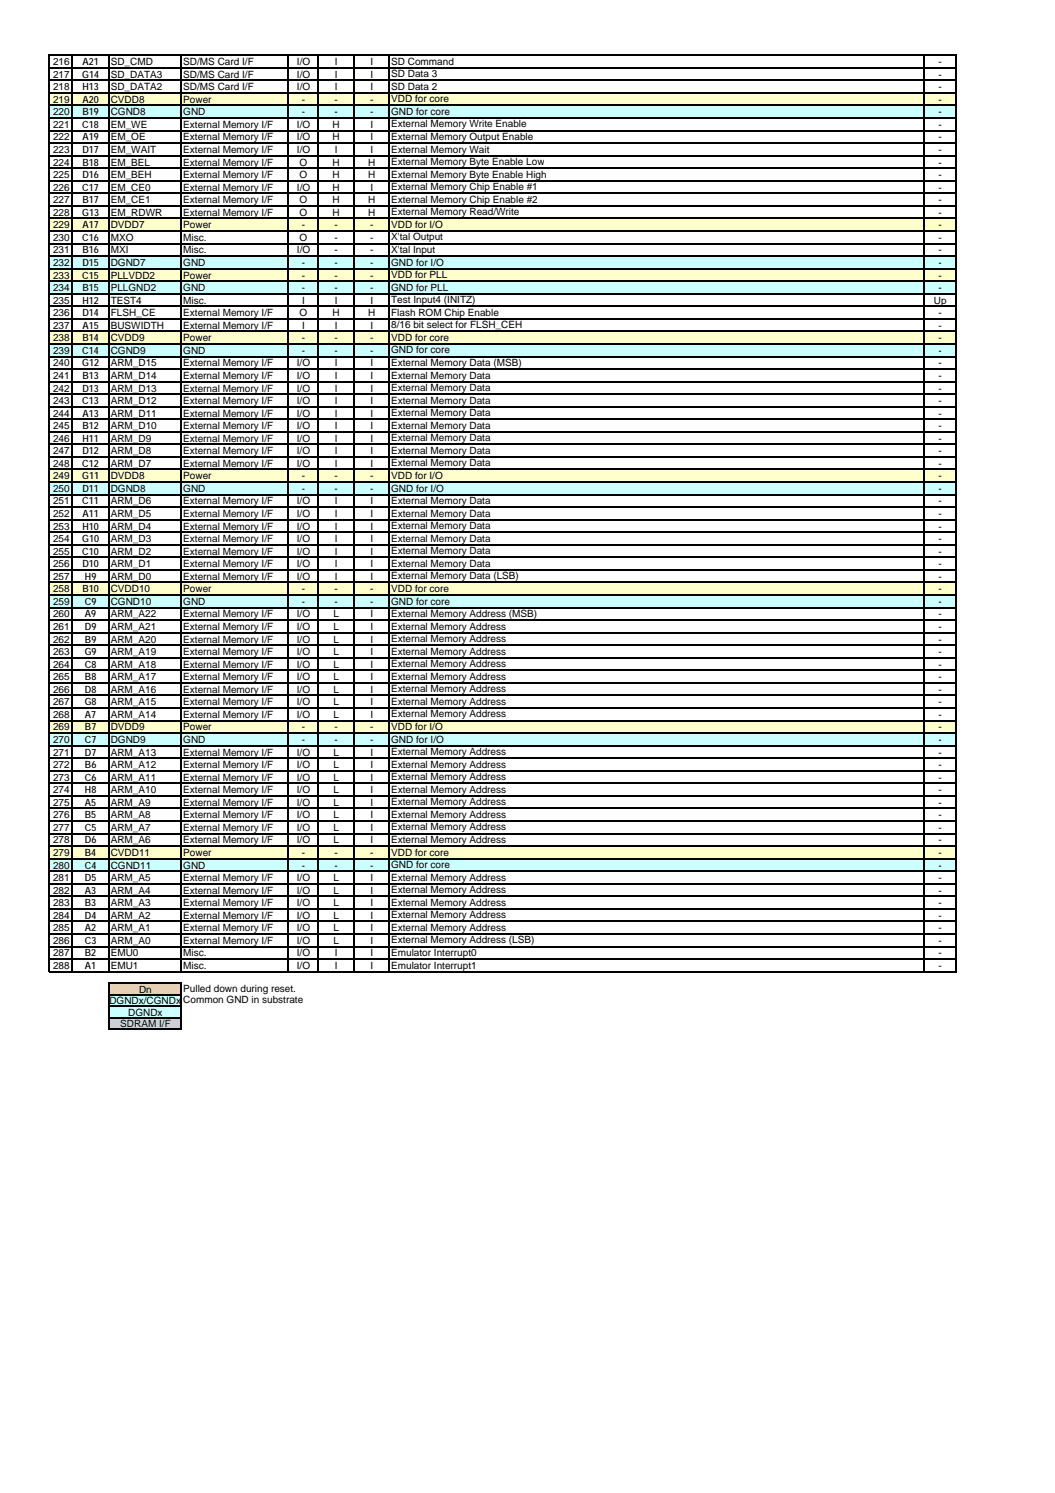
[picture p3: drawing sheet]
<svg xmlns="http://www.w3.org/2000/svg" width="210mm" height="297mm" viewBox="0 0 210 297" stroke-linecap="round" stroke-linejoin="round" font-family="sans-serif">
<defs><g id="words">
<g font-size="2">
<text x="10.6" y="13">216</text>
<text x="10.6" y="15.5">217</text>
<text x="10.6" y="17.9">218</text>
<text x="16.4" y="15.5">G14</text>
<text x="16.4" y="13">A21</text>
<text x="16.4" y="17.9">H13</text>
<text x="22" y="13">SD_CMD</text>
<text x="22" y="15.5">SD_DATA3</text>
<text x="22" y="17.9">SD_DATA2</text>
<text x="36.5" y="13">SD/MS Card I/F</text>
<text x="36.5" y="15.5">SD/MS Card I/F</text>
<text x="36.5" y="17.9">SD/MS Card I/F</text>
<text x="59.1" y="13">I/O</text>
<text x="59.1" y="15.5">I/O</text>
<text x="59.1" y="17.9">I/O</text>
<text x="66.6" y="13">I</text>
<text x="66.6" y="15.5">I</text>
<text x="66.6" y="17.9">I</text>
<text x="73.7" y="13">I</text>
<text x="73.7" y="15.5">I</text>
<text x="73.7" y="17.9">I</text>
<text x="77.8" y="17.9">SD Data 2</text>
<text x="77.8" y="12.9">SD Command</text>
<text x="77.8" y="15.4">SD Data 3</text>
<text x="186.7" y="13">-</text>
<text x="186.7" y="15.5">-</text>
<text x="186.7" y="17.9">-</text>
<text x="10.6" y="20.4">219</text>
<text x="10.6" y="22.9">220</text>
<text x="16.4" y="20.4">A20</text>
<text x="16.4" y="22.9">B19</text>
<text x="22" y="20.4">CVDD8</text>
<text x="22" y="22.9">CGND8</text>
<text x="36.5" y="20.4">Power</text>
<text x="36.5" y="22.9">GND</text>
<text x="60" y="20.4">-</text>
<text x="60" y="22.9">-</text>
<text x="66.6" y="20.4">-</text>
<text x="66.6" y="22.9">-</text>
<text x="73.6" y="20.4">-</text>
<text x="73.6" y="22.9">-</text>
<text x="77.8" y="20.4">VDD for core</text>
<text x="77.8" y="22.9">GND for core</text>
<text x="186.7" y="20.4">-</text>
<text x="186.7" y="22.9">-</text>
<text x="10.6" y="25.4">221</text>
<text x="10.6" y="27.9">222</text>
<text x="16.4" y="25.4">C18</text>
<text x="16.4" y="27.9">A19</text>
<text x="22" y="25.4">EM_WE</text>
<text x="22" y="27.9">EM_OE</text>
<text x="36.5" y="25.4">External Memory I/F</text>
<text x="36.5" y="27.9">External Memory I/F</text>
<text x="59.1" y="25.4">I/O</text>
<text x="59.1" y="27.9">I/O</text>
<text x="66.2" y="25.4">H</text>
<text x="66.2" y="27.9">H</text>
<text x="73.7" y="25.4">I</text>
<text x="73.7" y="27.9">I</text>
<text x="77.8" y="27.9">External Memory Output Enable</text>
<text x="77.8" y="25.4">External Memory Write Enable</text>
<text x="186.7" y="25.4">-</text>
<text x="186.7" y="27.9">-</text>
<text x="10.6" y="30.4">223</text>
<text x="10.6" y="32.9">224</text>
<text x="10.6" y="35.4">225</text>
<text x="16.4" y="30.4">D17</text>
<text x="16.4" y="32.9">B18</text>
<text x="16.4" y="35.4">D16</text>
<text x="22" y="30.4">EM_WAIT</text>
<text x="22" y="32.9">EM_BEL</text>
<text x="22" y="35.4">EM_BEH</text>
<text x="36.5" y="32.9">External Memory I/F</text>
<text x="36.5" y="35.4">External Memory I/F</text>
<text x="36.5" y="30.4">External Memory I/F</text>
<text x="59.1" y="30.4">I/O</text>
<text x="59.6" y="32.9">O</text>
<text x="59.6" y="35.4">O</text>
<text x="66.2" y="32.9">H</text>
<text x="66.2" y="35.4">H</text>
<text x="66.6" y="30.4">I</text>
<text x="73.3" y="32.9">H</text>
<text x="73.3" y="35.4">H</text>
<text x="73.7" y="30.4">I</text>
<text x="77.8" y="30.4">External Memory Wait</text>
<text x="77.8" y="32.9">External Memory Byte Enable Low</text>
<text x="77.8" y="35.3">External Memory Byte Enable High</text>
<text x="186.7" y="30.4">-</text>
<text x="186.7" y="32.9">-</text>
<text x="186.7" y="35.4">-</text>
<text x="10.6" y="37.9">226</text>
<text x="10.6" y="40.4">227</text>
<text x="16.4" y="37.9">C17</text>
<text x="16.4" y="40.4">B17</text>
<text x="22" y="37.9">EM_CE0</text>
<text x="22" y="40.4">EM_CE1</text>
<text x="36.5" y="37.9">External Memory I/F</text>
<text x="36.5" y="40.4">External Memory I/F</text>
<text x="59.1" y="37.9">I/O</text>
<text x="59.6" y="40.4">O</text>
<text x="66.2" y="40.4">H</text>
<text x="66.2" y="37.9">H</text>
<text x="73.3" y="40.4">H</text>
<text x="73.7" y="37.9">I</text>
<text x="77.8" y="37.8">External Memory Chip Enable #1</text>
<text x="77.8" y="40.3">External Memory Chip Enable #2</text>
<text x="186.7" y="37.9">-</text>
<text x="186.7" y="40.4">-</text>
<text x="10.6" y="42.9">228</text>
<text x="10.6" y="45.4">229</text>
<text x="10.6" y="47.9">230</text>
<text x="16.4" y="42.9">G13</text>
<text x="16.4" y="47.9">C16</text>
<text x="16.4" y="45.4">A17</text>
<text x="22" y="42.9">EM_RDWR</text>
<text x="22" y="45.4">DVDD7</text>
<text x="22" y="47.9">MXO</text>
<text x="36.5" y="45.4">Power</text>
<text x="36.5" y="42.9">External Memory I/F</text>
<text x="36.5" y="47.9">Misc.</text>
<text x="59.6" y="42.9">O</text>
<text x="59.6" y="47.9">O</text>
<text x="60" y="45.4">-</text>
<text x="66.2" y="42.9">H</text>
<text x="66.6" y="45.4">-</text>
<text x="66.6" y="47.9">-</text>
<text x="73.3" y="42.9">H</text>
<text x="73.6" y="45.4">-</text>
<text x="73.6" y="47.9">-</text>
<text x="77.8" y="47.8">X'tal Output</text>
<text x="77.8" y="42.8">External Memory Read/Write</text>
<text x="77.8" y="45.3">VDD for I/O</text>
<text x="186.7" y="42.9">-</text>
<text x="186.7" y="45.4">-</text>
<text x="186.7" y="47.9">-</text>
<text x="10.6" y="50.4">231</text>
<text x="10.6" y="52.9">232</text>
<text x="16.4" y="50.4">B16</text>
<text x="16.4" y="52.9">D15</text>
<text x="22" y="50.4">MXI</text>
<text x="22" y="52.9">DGND7</text>
<text x="36.5" y="52.9">GND</text>
<text x="36.5" y="50.4">Misc.</text>
<text x="59.1" y="50.4">I/O</text>
<text x="60" y="52.9">-</text>
<text x="66.6" y="52.9">-</text>
<text x="66.6" y="50.4">-</text>
<text x="73.6" y="52.9">-</text>
<text x="73.6" y="50.4">-</text>
<text x="77.8" y="50.3">X'tal Input</text>
<text x="77.8" y="52.8">GND for I/O</text>
<text x="186.7" y="50.4">-</text>
<text x="186.7" y="52.9">-</text>
<text x="10.6" y="55.4">233</text>
<text x="10.6" y="57.9">234</text>
<text x="16.4" y="55.4">C15</text>
<text x="16.4" y="57.9">B15</text>
<text x="22" y="55.4">PLLVDD2</text>
<text x="22" y="57.9">PLLGND2</text>
<text x="36.5" y="55.4">Power</text>
<text x="36.5" y="57.9">GND</text>
<text x="60" y="55.4">-</text>
<text x="60" y="57.9">-</text>
<text x="66.6" y="55.4">-</text>
<text x="66.6" y="57.9">-</text>
<text x="73.6" y="55.4">-</text>
<text x="73.6" y="57.9">-</text>
<text x="77.8" y="57.8">GND for PLL</text>
<text x="77.8" y="55.3">VDD for PLL</text>
<text x="186.7" y="55.4">-</text>
<text x="186.7" y="57.9">-</text>
<text x="10.6" y="60.4">235</text>
<text x="10.6" y="62.9">236</text>
<text x="10.6" y="65.4">237</text>
<text x="16.4" y="60.4">H12</text>
<text x="16.4" y="62.9">D14</text>
<text x="16.4" y="65.4">A15</text>
<text x="22" y="60.4">TEST4</text>
<text x="22" y="62.9">FLSH_CE</text>
<text x="22" y="65.4">BUSWIDTH</text>
<text x="36.5" y="62.9">External Memory I/F</text>
<text x="36.5" y="65.4">External Memory I/F</text>
<text x="36.5" y="60.4">Misc.</text>
<text x="59.6" y="62.9">O</text>
<text x="60.1" y="65.4">I</text>
<text x="60.1" y="60.4">I</text>
<text x="66.2" y="62.9">H</text>
<text x="66.6" y="65.4">I</text>
<text x="66.6" y="60.4">I</text>
<text x="73.3" y="62.9">H</text>
<text x="73.7" y="65.4">I</text>
<text x="73.7" y="60.4">I</text>
<text x="77.8" y="60.3">Test Input4 (INITZ)</text>
<text x="77.8" y="62.8">Flash ROM Chip Enable</text>
<text x="77.8" y="65.3">8/16 bit select for FLSH_CEH</text>
<text x="185.8" y="60.4">Up</text>
<text x="186.7" y="62.9">-</text>
<text x="186.7" y="65.4">-</text>
<text x="10.6" y="67.9">238</text>
<text x="10.6" y="70.4">239</text>
<text x="16.4" y="70.4">C14</text>
<text x="16.4" y="67.9">B14</text>
<text x="22" y="67.9">CVDD9</text>
<text x="22" y="70.4">CGND9</text>
<text x="36.5" y="67.9">Power</text>
<text x="36.5" y="70.4">GND</text>
<text x="60" y="67.9">-</text>
<text x="60" y="70.4">-</text>
<text x="66.6" y="67.9">-</text>
<text x="66.6" y="70.4">-</text>
<text x="73.6" y="67.9">-</text>
<text x="73.6" y="70.4">-</text>
<text x="77.8" y="67.8">VDD for core</text>
<text x="77.8" y="70.3">GND for core</text>
<text x="186.7" y="67.9">-</text>
<text x="186.7" y="70.4">-</text>
<text x="10.6" y="72.9">240</text>
<text x="10.6" y="75.4">241</text>
<text x="10.6" y="77.9">242</text>
<text x="16.4" y="72.9">G12</text>
<text x="16.4" y="75.4">B13</text>
<text x="16.4" y="77.9">D13</text>
<text x="22" y="72.9">ARM_D15</text>
<text x="22" y="75.4">ARM_D14</text>
<text x="22" y="77.9">ARM_D13</text>
<text x="36.5" y="72.9">External Memory I/F</text>
<text x="36.5" y="75.4">External Memory I/F</text>
<text x="36.5" y="77.9">External Memory I/F</text>
<text x="59.1" y="72.9">I/O</text>
<text x="59.1" y="75.4">I/O</text>
<text x="59.1" y="77.9">I/O</text>
<text x="66.6" y="72.9">I</text>
<text x="66.6" y="75.4">I</text>
<text x="66.6" y="77.9">I</text>
<text x="73.7" y="72.9">I</text>
<text x="73.7" y="75.4">I</text>
<text x="73.7" y="77.9">I</text>
<text x="77.8" y="77.8">External Memory Data</text>
<text x="77.8" y="72.8">External Memory Data (MSB)</text>
<text x="77.8" y="75.3">External Memory Data</text>
<text x="186.7" y="72.9">-</text>
<text x="186.7" y="75.4">-</text>
<text x="186.7" y="77.9">-</text>
<text x="10.6" y="80.4">243</text>
<text x="10.6" y="82.9">244</text>
<text x="16.4" y="80.4">C13</text>
<text x="16.4" y="82.9">A13</text>
<text x="22" y="80.4">ARM_D12</text>
<text x="22" y="82.9">ARM_D11</text>
<text x="36.5" y="80.4">External Memory I/F</text>
<text x="36.5" y="82.9">External Memory I/F</text>
<text x="59.1" y="80.4">I/O</text>
<text x="59.1" y="82.9">I/O</text>
<text x="66.6" y="80.4">I</text>
<text x="66.6" y="82.9">I</text>
<text x="73.7" y="80.4">I</text>
<text x="73.7" y="82.9">I</text>
<text x="77.8" y="80.3">External Memory Data</text>
<text x="77.8" y="82.8">External Memory Data</text>
<text x="186.7" y="80.4">-</text>
<text x="186.7" y="82.9">-</text>
<text x="10.6" y="85.4">245</text>
<text x="10.6" y="87.9">246</text>
<text x="16.4" y="85.4">B12</text>
<text x="16.4" y="87.9">H11</text>
<text x="22" y="85.4">ARM_D10</text>
<text x="22" y="87.9">ARM_D9</text>
<text x="36.5" y="85.4">External Memory I/F</text>
<text x="36.5" y="87.9">External Memory I/F</text>
<text x="59.1" y="85.4">I/O</text>
<text x="59.1" y="87.9">I/O</text>
<text x="66.6" y="85.4">I</text>
<text x="66.6" y="87.9">I</text>
<text x="73.7" y="85.4">I</text>
<text x="73.7" y="87.9">I</text>
<text x="77.8" y="87.8">External Memory Data</text>
<text x="77.8" y="85.3">External Memory Data</text>
<text x="186.7" y="85.4">-</text>
<text x="186.7" y="87.9">-</text>
<text x="10.6" y="90.4">247</text>
<text x="10.6" y="92.9">248</text>
<text x="10.6" y="95.4">249</text>
<text x="16.4" y="92.9">C12</text>
<text x="16.4" y="95.4">G11</text>
<text x="16.4" y="90.4">D12</text>
<text x="22" y="90.4">ARM_D8</text>
<text x="22" y="92.9">ARM_D7</text>
<text x="22" y="95.4">DVDD8</text>
<text x="36.5" y="90.4">External Memory I/F</text>
<text x="36.5" y="92.9">External Memory I/F</text>
<text x="36.5" y="95.4">Power</text>
<text x="59.1" y="90.4">I/O</text>
<text x="59.1" y="92.9">I/O</text>
<text x="60" y="95.4">-</text>
<text x="66.6" y="95.4">-</text>
<text x="66.6" y="90.4">I</text>
<text x="66.6" y="92.9">I</text>
<text x="73.6" y="95.4">-</text>
<text x="73.7" y="90.4">I</text>
<text x="73.7" y="92.9">I</text>
<text x="77.8" y="90.3">External Memory Data</text>
<text x="77.8" y="92.8">External Memory Data</text>
<text x="77.8" y="95.3">VDD for I/O</text>
<text x="186.7" y="90.4">-</text>
<text x="186.7" y="92.9">-</text>
<text x="186.7" y="95.4">-</text>
<text x="10.6" y="97.9">250</text>
<text x="10.6" y="100.4">251</text>
<text x="16.4" y="100.4">C11</text>
<text x="16.4" y="97.9">D11</text>
<text x="22" y="97.9">DGND8</text>
<text x="22" y="100.4">ARM_D6</text>
<text x="36.5" y="100.4">External Memory I/F</text>
<text x="36.5" y="97.9">GND</text>
<text x="59.1" y="100.4">I/O</text>
<text x="60" y="97.9">-</text>
<text x="66.6" y="97.9">-</text>
<text x="66.6" y="100.4">I</text>
<text x="73.6" y="97.9">-</text>
<text x="73.7" y="100.4">I</text>
<text x="77.8" y="97.8">GND for I/O</text>
<text x="77.8" y="100.3">External Memory Data</text>
<text x="186.7" y="97.9">-</text>
<text x="186.7" y="100.4">-</text>
<text x="10.6" y="102.9">252</text>
<text x="10.6" y="105.4">253</text>
<text x="10.6" y="107.9">254</text>
<text x="16.4" y="107.9">G10</text>
<text x="16.4" y="102.9">A11</text>
<text x="16.4" y="105.4">H10</text>
<text x="22" y="102.9">ARM_D5</text>
<text x="22" y="105.4">ARM_D4</text>
<text x="22" y="107.9">ARM_D3</text>
<text x="36.5" y="102.9">External Memory I/F</text>
<text x="36.5" y="105.4">External Memory I/F</text>
<text x="36.5" y="107.9">External Memory I/F</text>
<text x="59.1" y="102.9">I/O</text>
<text x="59.1" y="105.4">I/O</text>
<text x="59.1" y="107.9">I/O</text>
<text x="66.6" y="102.9">I</text>
<text x="66.6" y="105.4">I</text>
<text x="66.6" y="107.9">I</text>
<text x="73.7" y="102.9">I</text>
<text x="73.7" y="105.4">I</text>
<text x="73.7" y="107.9">I</text>
<text x="77.8" y="107.8">External Memory Data</text>
<text x="77.8" y="102.8">External Memory Data</text>
<text x="77.8" y="105.3">External Memory Data</text>
<text x="186.7" y="102.9">-</text>
<text x="186.7" y="105.4">-</text>
<text x="186.7" y="107.9">-</text>
<text x="10.6" y="110.4">255</text>
<text x="10.6" y="112.9">256</text>
<text x="16.4" y="110.4">C10</text>
<text x="16.4" y="112.9">D10</text>
<text x="22" y="110.4">ARM_D2</text>
<text x="22" y="112.9">ARM_D1</text>
<text x="36.5" y="110.4">External Memory I/F</text>
<text x="36.5" y="112.9">External Memory I/F</text>
<text x="59.1" y="110.4">I/O</text>
<text x="59.1" y="112.9">I/O</text>
<text x="66.6" y="110.4">I</text>
<text x="66.6" y="112.9">I</text>
<text x="73.7" y="110.4">I</text>
<text x="73.7" y="112.9">I</text>
<text x="77.8" y="110.3">External Memory Data</text>
<text x="77.8" y="112.8">External Memory Data</text>
<text x="186.7" y="110.4">-</text>
<text x="186.7" y="112.9">-</text>
<text x="10.6" y="115.4">257</text>
<text x="10.6" y="117.9">258</text>
<text x="16.4" y="117.9">B10</text>
<text x="16.9" y="115.4">H9</text>
<text x="22" y="115.4">ARM_D0</text>
<text x="22" y="117.9">CVDD10</text>
<text x="36.5" y="117.9">Power</text>
<text x="36.5" y="115.4">External Memory I/F</text>
<text x="59.1" y="115.4">I/O</text>
<text x="60" y="117.9">-</text>
<text x="66.6" y="117.9">-</text>
<text x="66.6" y="115.4">I</text>
<text x="73.6" y="117.9">-</text>
<text x="73.7" y="115.4">I</text>
<text x="77.8" y="117.8">VDD for core</text>
<text x="77.8" y="115.3">External Memory Data (LSB)</text>
<text x="186.7" y="115.4">-</text>
<text x="186.7" y="117.9">-</text>
<text x="10.6" y="122.8">260</text>
<text x="10.6" y="125.3">261</text>
<text x="10.6" y="120.4">259</text>
<text x="16.9" y="120.4">C9</text>
<text x="16.9" y="122.8">A9</text>
<text x="16.9" y="125.3">D9</text>
<text x="22" y="120.4">CGND10</text>
<text x="22" y="122.8">ARM_A22</text>
<text x="22" y="125.3">ARM_A21</text>
<text x="36.5" y="120.4">GND</text>
<text x="36.5" y="122.8">External Memory I/F</text>
<text x="36.5" y="125.3">External Memory I/F</text>
<text x="59.1" y="122.8">I/O</text>
<text x="59.1" y="125.3">I/O</text>
<text x="60" y="120.4">-</text>
<text x="66.4" y="122.8">L</text>
<text x="66.4" y="125.3">L</text>
<text x="66.6" y="120.4">-</text>
<text x="73.6" y="120.4">-</text>
<text x="73.7" y="122.8">I</text>
<text x="73.7" y="125.3">I</text>
<text x="77.8" y="120.3">GND for core</text>
<text x="77.8" y="122.8">External Memory Address (MSB)</text>
<text x="77.8" y="125.3">External Memory Address</text>
<text x="186.7" y="120.4">-</text>
<text x="186.7" y="122.8">-</text>
<text x="186.7" y="125.3">-</text>
<text x="10.6" y="127.8">262</text>
<text x="10.6" y="130.3">263</text>
<text x="16.9" y="130.3">G9</text>
<text x="16.9" y="127.8">B9</text>
<text x="22" y="130.3">ARM_A19</text>
<text x="22" y="127.8">ARM_A20</text>
<text x="36.5" y="130.3">External Memory I/F</text>
<text x="36.5" y="127.8">External Memory I/F</text>
<text x="59.1" y="130.3">I/O</text>
<text x="59.1" y="127.8">I/O</text>
<text x="66.4" y="130.3">L</text>
<text x="66.4" y="127.8">L</text>
<text x="73.7" y="130.3">I</text>
<text x="73.7" y="127.8">I</text>
<text x="77.8" y="127.8">External Memory Address</text>
<text x="77.8" y="130.3">External Memory Address</text>
<text x="186.7" y="130.3">-</text>
<text x="186.7" y="127.8">-</text>
<text x="10.6" y="135.3">265</text>
<text x="10.6" y="137.8">266</text>
<text x="10.6" y="132.8">264</text>
<text x="16.9" y="132.8">C8</text>
<text x="16.9" y="135.3">B8</text>
<text x="16.9" y="137.8">D8</text>
<text x="22" y="132.8">ARM_A18</text>
<text x="22" y="135.3">ARM_A17</text>
<text x="22" y="137.8">ARM_A16</text>
<text x="36.5" y="132.8">External Memory I/F</text>
<text x="36.5" y="135.3">External Memory I/F</text>
<text x="36.5" y="137.8">External Memory I/F</text>
<text x="59.1" y="132.8">I/O</text>
<text x="59.1" y="135.3">I/O</text>
<text x="59.1" y="137.8">I/O</text>
<text x="66.3" y="132.8">L</text>
<text x="66.3" y="135.3">L</text>
<text x="66.3" y="137.8">L</text>
<text x="73.7" y="132.8">I</text>
<text x="73.7" y="135.3">I</text>
<text x="73.7" y="137.8">I</text>
<text x="77.8" y="137.8">External Memory Address</text>
<text x="77.8" y="132.8">External Memory Address</text>
<text x="77.8" y="135.3">External Memory Address</text>
<text x="186.7" y="132.8">-</text>
<text x="186.7" y="135.3">-</text>
<text x="186.7" y="137.8">-</text>
<text x="10.6" y="142.8">268</text>
<text x="10.6" y="140.3">267</text>
<text x="16.9" y="140.3">G8</text>
<text x="16.9" y="142.8">A7</text>
<text x="22" y="140.3">ARM_A15</text>
<text x="22" y="142.8">ARM_A14</text>
<text x="36.5" y="140.3">External Memory I/F</text>
<text x="36.5" y="142.8">External Memory I/F</text>
<text x="59.1" y="140.3">I/O</text>
<text x="59.1" y="142.8">I/O</text>
<text x="66.3" y="140.3">L</text>
<text x="66.3" y="142.8">L</text>
<text x="73.7" y="140.3">I</text>
<text x="73.7" y="142.8">I</text>
<text x="77.8" y="140.3">External Memory Address</text>
<text x="77.8" y="142.7">External Memory Address</text>
<text x="186.7" y="140.3">-</text>
<text x="186.7" y="142.8">-</text>
<text x="10.6" y="145.3">269</text>
<text x="10.6" y="147.8">270</text>
<text x="16.9" y="147.8">C7</text>
<text x="16.9" y="145.3">B7</text>
<text x="22" y="147.8">DGND9</text>
<text x="22" y="145.3">DVDD9</text>
<text x="36.5" y="145.3">Power</text>
<text x="36.5" y="147.8">GND</text>
<text x="60" y="145.3">-</text>
<text x="60" y="147.8">-</text>
<text x="66.6" y="145.3">-</text>
<text x="66.6" y="147.8">-</text>
<text x="73.6" y="145.3">-</text>
<text x="73.6" y="147.8">-</text>
<text x="77.8" y="147.7">GND for I/O</text>
<text x="77.8" y="145.2">VDD for I/O</text>
<text x="186.7" y="147.8">-</text>
<text x="186.7" y="145.3">-</text>
<text x="10.6" y="150.3">271</text>
<text x="10.6" y="152.8">272</text>
<text x="10.6" y="155.3">273</text>
<text x="16.9" y="155.3">C6</text>
<text x="16.9" y="150.3">D7</text>
<text x="16.9" y="152.8">B6</text>
<text x="22" y="155.3">ARM_A11</text>
<text x="22" y="150.3">ARM_A13</text>
<text x="22" y="152.8">ARM_A12</text>
<text x="36.5" y="155.3">External Memory I/F</text>
<text x="36.5" y="150.3">External Memory I/F</text>
<text x="36.5" y="152.8">External Memory I/F</text>
<text x="59.1" y="155.3">I/O</text>
<text x="59.1" y="150.3">I/O</text>
<text x="59.1" y="152.8">I/O</text>
<text x="66.3" y="155.3">L</text>
<text x="66.3" y="150.3">L</text>
<text x="66.3" y="152.8">L</text>
<text x="73.7" y="155.3">I</text>
<text x="73.7" y="150.3">I</text>
<text x="73.7" y="152.8">I</text>
<text x="77.8" y="150.2">External Memory Address</text>
<text x="77.8" y="152.7">External Memory Address</text>
<text x="77.8" y="155.2">External Memory Address</text>
<text x="186.7" y="155.3">-</text>
<text x="186.7" y="150.3">-</text>
<text x="186.7" y="152.8">-</text>
<text x="10.6" y="157.8">274</text>
<text x="10.6" y="160.3">275</text>
<text x="16.9" y="157.8">H8</text>
<text x="16.9" y="160.3">A5</text>
<text x="22" y="157.8">ARM_A10</text>
<text x="22" y="160.3">ARM_A9</text>
<text x="36.5" y="157.8">External Memory I/F</text>
<text x="36.5" y="160.3">External Memory I/F</text>
<text x="59.1" y="157.8">I/O</text>
<text x="59.1" y="160.3">I/O</text>
<text x="66.3" y="157.8">L</text>
<text x="66.3" y="160.3">L</text>
<text x="73.7" y="157.8">I</text>
<text x="73.7" y="160.3">I</text>
<text x="77.8" y="157.7">External Memory Address</text>
<text x="77.8" y="160.2">External Memory Address</text>
<text x="186.7" y="157.8">-</text>
<text x="186.7" y="160.3">-</text>
<text x="10.6" y="167.8">278</text>
<text x="10.6" y="162.8">276</text>
<text x="10.6" y="165.3">277</text>
<text x="16.9" y="165.3">C5</text>
<text x="16.9" y="167.8">D6</text>
<text x="16.9" y="162.8">B5</text>
<text x="22" y="165.3">ARM_A7</text>
<text x="22" y="167.8">ARM_A6</text>
<text x="22" y="162.8">ARM_A8</text>
<text x="36.5" y="165.3">External Memory I/F</text>
<text x="36.5" y="167.8">External Memory I/F</text>
<text x="36.5" y="162.8">External Memory I/F</text>
<text x="59.1" y="165.3">I/O</text>
<text x="59.1" y="167.8">I/O</text>
<text x="59.1" y="162.8">I/O</text>
<text x="66.3" y="165.3">L</text>
<text x="66.3" y="167.8">L</text>
<text x="66.3" y="162.8">L</text>
<text x="73.7" y="165.3">I</text>
<text x="73.7" y="167.8">I</text>
<text x="73.7" y="162.8">I</text>
<text x="77.8" y="167.7">External Memory Address</text>
<text x="77.8" y="162.7">External Memory Address</text>
<text x="77.8" y="165.2">External Memory Address</text>
<text x="186.7" y="165.3">-</text>
<text x="186.7" y="167.8">-</text>
<text x="186.7" y="162.8">-</text>
<text x="10.6" y="170.3">279</text>
<text x="10.6" y="172.8">280</text>
<text x="16.9" y="172.8">C4</text>
<text x="16.9" y="170.3">B4</text>
<text x="22" y="172.8">CGND11</text>
<text x="22" y="170.3">CVDD11</text>
<text x="36.5" y="170.3">Power</text>
<text x="36.5" y="172.8">GND</text>
<text x="60" y="170.3">-</text>
<text x="60" y="172.8">-</text>
<text x="66.6" y="170.3">-</text>
<text x="66.6" y="172.8">-</text>
<text x="73.6" y="170.3">-</text>
<text x="73.6" y="172.8">-</text>
<text x="77.8" y="170.2">VDD for core</text>
<text x="77.8" y="172.7">GND for core</text>
<text x="186.7" y="172.8">-</text>
<text x="186.7" y="170.3">-</text>
<text x="10.6" y="175.3">281</text>
<text x="10.6" y="177.8">282</text>
<text x="16.9" y="175.3">D5</text>
<text x="16.9" y="177.8">A3</text>
<text x="22" y="175.3">ARM_A5</text>
<text x="22" y="177.8">ARM_A4</text>
<text x="36.5" y="175.3">External Memory I/F</text>
<text x="36.5" y="177.8">External Memory I/F</text>
<text x="59.1" y="175.3">I/O</text>
<text x="59.1" y="177.8">I/O</text>
<text x="66.3" y="175.3">L</text>
<text x="66.3" y="177.8">L</text>
<text x="73.7" y="175.3">I</text>
<text x="73.7" y="177.8">I</text>
<text x="77.8" y="177.7">External Memory Address</text>
<text x="77.8" y="175.2">External Memory Address</text>
<text x="186.7" y="175.3">-</text>
<text x="186.7" y="177.8">-</text>
<text x="10.6" y="180.3">283</text>
<text x="10.6" y="182.8">284</text>
<text x="10.6" y="185.3">285</text>
<text x="16.9" y="180.3">B3</text>
<text x="16.9" y="182.8">D4</text>
<text x="16.9" y="185.3">A2</text>
<text x="22" y="180.3">ARM_A3</text>
<text x="22" y="182.8">ARM_A2</text>
<text x="22" y="185.3">ARM_A1</text>
<text x="36.5" y="180.3">External Memory I/F</text>
<text x="36.5" y="182.8">External Memory I/F</text>
<text x="36.5" y="185.3">External Memory I/F</text>
<text x="59.1" y="180.3">I/O</text>
<text x="59.1" y="182.8">I/O</text>
<text x="59.1" y="185.3">I/O</text>
<text x="66.3" y="180.3">L</text>
<text x="66.3" y="182.8">L</text>
<text x="66.3" y="185.3">L</text>
<text x="73.7" y="180.3">I</text>
<text x="73.7" y="182.8">I</text>
<text x="73.7" y="185.3">I</text>
<text x="77.8" y="180.2">External Memory Address</text>
<text x="77.8" y="182.7">External Memory Address</text>
<text x="77.8" y="185.2">External Memory Address</text>
<text x="186.7" y="180.3">-</text>
<text x="186.7" y="182.8">-</text>
<text x="186.7" y="185.3">-</text>
<text x="10.6" y="190.3">287</text>
<text x="10.6" y="187.8">286</text>
<text x="16.9" y="187.8">C3</text>
<text x="16.9" y="190.3">B2</text>
<text x="22" y="187.8">ARM_A0</text>
<text x="22" y="190.3">EMU0</text>
<text x="36.5" y="187.8">External Memory I/F</text>
<text x="36.5" y="190.3">Misc.</text>
<text x="59.1" y="187.8">I/O</text>
<text x="59.1" y="190.3">I/O</text>
<text x="66.3" y="187.8">L</text>
<text x="66.6" y="190.3">I</text>
<text x="73.7" y="187.8">I</text>
<text x="73.7" y="190.3">I</text>
<text x="77.8" y="187.7">External Memory Address (LSB)</text>
<text x="77.8" y="190.2">Emulator Interrupt0</text>
<text x="186.7" y="187.8">-</text>
<text x="186.7" y="190.3">-</text>
<text x="10.6" y="192.8">288</text>
<text x="16.9" y="192.8">A1</text>
<text x="22" y="192.8">EMU1</text>
<text x="27.7" y="197.5">Dn</text>
<text x="36.5" y="192.8">Misc.</text>
<text x="36.5" y="197.3">Pulled down during reset.</text>
<text x="59.1" y="192.8">I/O</text>
<text x="66.6" y="192.8">I</text>
<text x="73.7" y="192.8">I</text>
<text x="77.8" y="192.7">Emulator Interrupt1</text>
<text x="186.7" y="192.8">-</text>
<text x="21.8" y="199.8">DGNDx/CGNDx</text>
<text x="25.5" y="202.1">DGNDx</text>
<text x="36.5" y="199.6">Common GND in substrate</text>
<text x="23.9" y="204.3">SDRAM I/F</text>
</g>
</g></defs>
<path d="M9.7 18.5h180.6v2.5h-180.6z" fill="#ffc"/>
<g fill="#cff">
<path d="M9.7 21h4.6v2.5h-4.6z"/>
<path d="M14.2 21h7.4v2.5h-7.4z"/>
<path d="M21.6 21h168.7v2.5h-168.7z"/>
</g>
<path d="M9.7 43.4h180.6v2.6h-180.6z" fill="#ffc"/>
<g fill="#cff">
<path d="M9.7 50.9h4.6v2.6h-4.6z"/>
<path d="M14.2 50.9h7.4v2.6h-7.4z"/>
<path d="M21.6 50.9h168.7v2.6h-168.7z"/>
</g>
<path d="M9.7 53.4h180.6v2.6h-180.6z" fill="#ffc"/>
<g fill="#cff">
<path d="M9.7 55.9h4.6v2.6h-4.6z"/>
<path d="M14.2 55.9h7.4v2.6h-7.4z"/>
<path d="M21.6 55.9h168.7v2.6h-168.7z"/>
</g>
<path d="M9.7 65.9h180.6v2.6h-180.6z" fill="#ffc"/>
<g fill="#cff">
<path d="M9.7 68.4h4.6v2.6h-4.6z"/>
<path d="M14.2 68.4h7.4v2.6h-7.4z"/>
<path d="M21.6 68.4h168.7v2.6h-168.7z"/>
</g>
<path d="M9.7 93.4h180.6v2.5h-180.6z" fill="#ffc"/>
<g fill="#cff">
<path d="M9.7 95.9h4.6v2.5h-4.6z"/>
<path d="M14.2 95.9h7.4v2.5h-7.4z"/>
<path d="M21.6 95.9h168.7v2.5h-168.7z"/>
</g>
<path d="M9.7 115.9h180.6v2.5h-180.6z" fill="#ffc"/>
<g fill="#cff">
<path d="M9.7 118.4h4.6v2.5h-4.6z"/>
<path d="M14.2 118.4h7.4v2.5h-7.4z"/>
<path d="M21.6 118.4h168.7v2.5h-168.7z"/>
</g>
<path d="M9.7 143.3h180.6v2.6h-180.6z" fill="#ffc"/>
<g fill="#cff">
<path d="M9.7 145.8h4.6v2.6h-4.6z"/>
<path d="M14.2 145.8h7.4v2.6h-7.4z"/>
<path d="M21.6 145.8h168.7v2.6h-168.7z"/>
</g>
<path d="M9.7 168.3h180.6v2.6h-180.6z" fill="#ffc"/>
<g fill="#cff">
<path d="M9.7 170.8h4.6v2.6h-4.6z"/>
<path d="M14.2 170.8h7.4v2.6h-7.4z"/>
<path d="M21.6 170.8h168.7v2.6h-168.7z"/>
</g>
<path d="M21.6 195.6h14.5v2.3h-14.5z" fill="#ffcc9a"/>
<g fill="#cff">
<path d="M21.6 197.9h14.5v2.3h-14.5z"/>
<path d="M21.6 200.2h14.5v2.3h-14.5z"/>
</g>
<path d="M21.6 202.4h14.5v2.4h-14.5z" fill="#ccf"/>
<g fill="none" stroke="#000" stroke-width=".21">
<path d="M9.7 10.9v182.5M9.8 11h180.5M9.8 13.5h180.5M9.8 16h180.5M9.8 18.5h180.5M14.3 11.1v182.3M21.6 11.1v182.3M36.1 11.1v182.3M57.3 11.1v182.3M63.3 11.1v182.3M70.4 11.1v182.3M77.4 11.1v182.3"/>
<path d="M183.8 11.1v182.3M190.2 11.1v182.3M9.8 21h180.5M9.8 23.5h180.5M9.8 26h180.5M9.8 28.5h180.5M9.8 31h180.5M9.8 33.5h180.5M9.8 36h180.5M9.8 38.5h180.5M9.8 41h180.5M9.8 43.5h180.5"/>
<path d="M9.8 46h180.5M9.8 48.5h180.5M9.8 50.9h180.5M9.8 53.4h180.5M9.8 55.9h180.5M9.8 58.4h180.5M9.8 60.9h180.5M9.8 63.4h180.5M9.8 65.9h180.5M9.8 68.4h180.5M9.8 70.9h180.5M9.8 73.4h180.5"/>
<path d="M9.8 75.9h180.5M9.8 78.4h180.5M9.8 80.9h180.5M9.8 83.4h180.5M9.8 85.9h180.5M9.8 88.4h180.5M9.8 90.9h180.5M9.8 93.4h180.5M9.8 95.9h180.5M9.8 98.4h180.5M9.8 100.9h180.5M9.8 103.4h180.5"/>
<path d="M9.8 105.9h180.5M9.8 108.4h180.5M9.8 110.9h180.5M9.8 113.4h180.5M9.8 115.9h180.5M9.8 118.4h180.5M9.8 120.9h180.5M9.8 123.4h180.5M9.8 125.9h180.5M9.8 128.4h180.5M9.8 130.9h180.5M9.8 133.4h180.5"/>
<path d="M9.8 135.9h180.5M9.8 138.4h180.5M9.8 140.9h180.5M9.8 143.4h180.5M9.8 145.9h180.5M9.8 148.4h180.5M9.8 150.9h180.5M9.8 153.4h180.5M9.8 155.9h180.5M9.8 158.3h180.5M9.8 160.8h180.5M9.8 163.3h180.5"/>
<path d="M9.8 165.8h180.5M9.8 168.3h180.5M9.8 170.8h180.5M9.8 173.3h180.5M9.8 175.8h180.5M9.8 178.3h180.5M9.8 180.8h180.5M9.8 183.3h180.5M9.8 185.8h180.5M9.8 188.3h180.5M9.8 190.8h180.5M9.8 193.3h180.5"/>
<path d="M21.6 195.5v9.4M21.7 195.6h14.5M21.7 197.9h14.5M36.1 195.7v9.2M21.7 200.2h14.5M21.7 202.5h14.5M21.7 204.7h14.5"/>
</g>
<use href="#words"/>
</svg>
